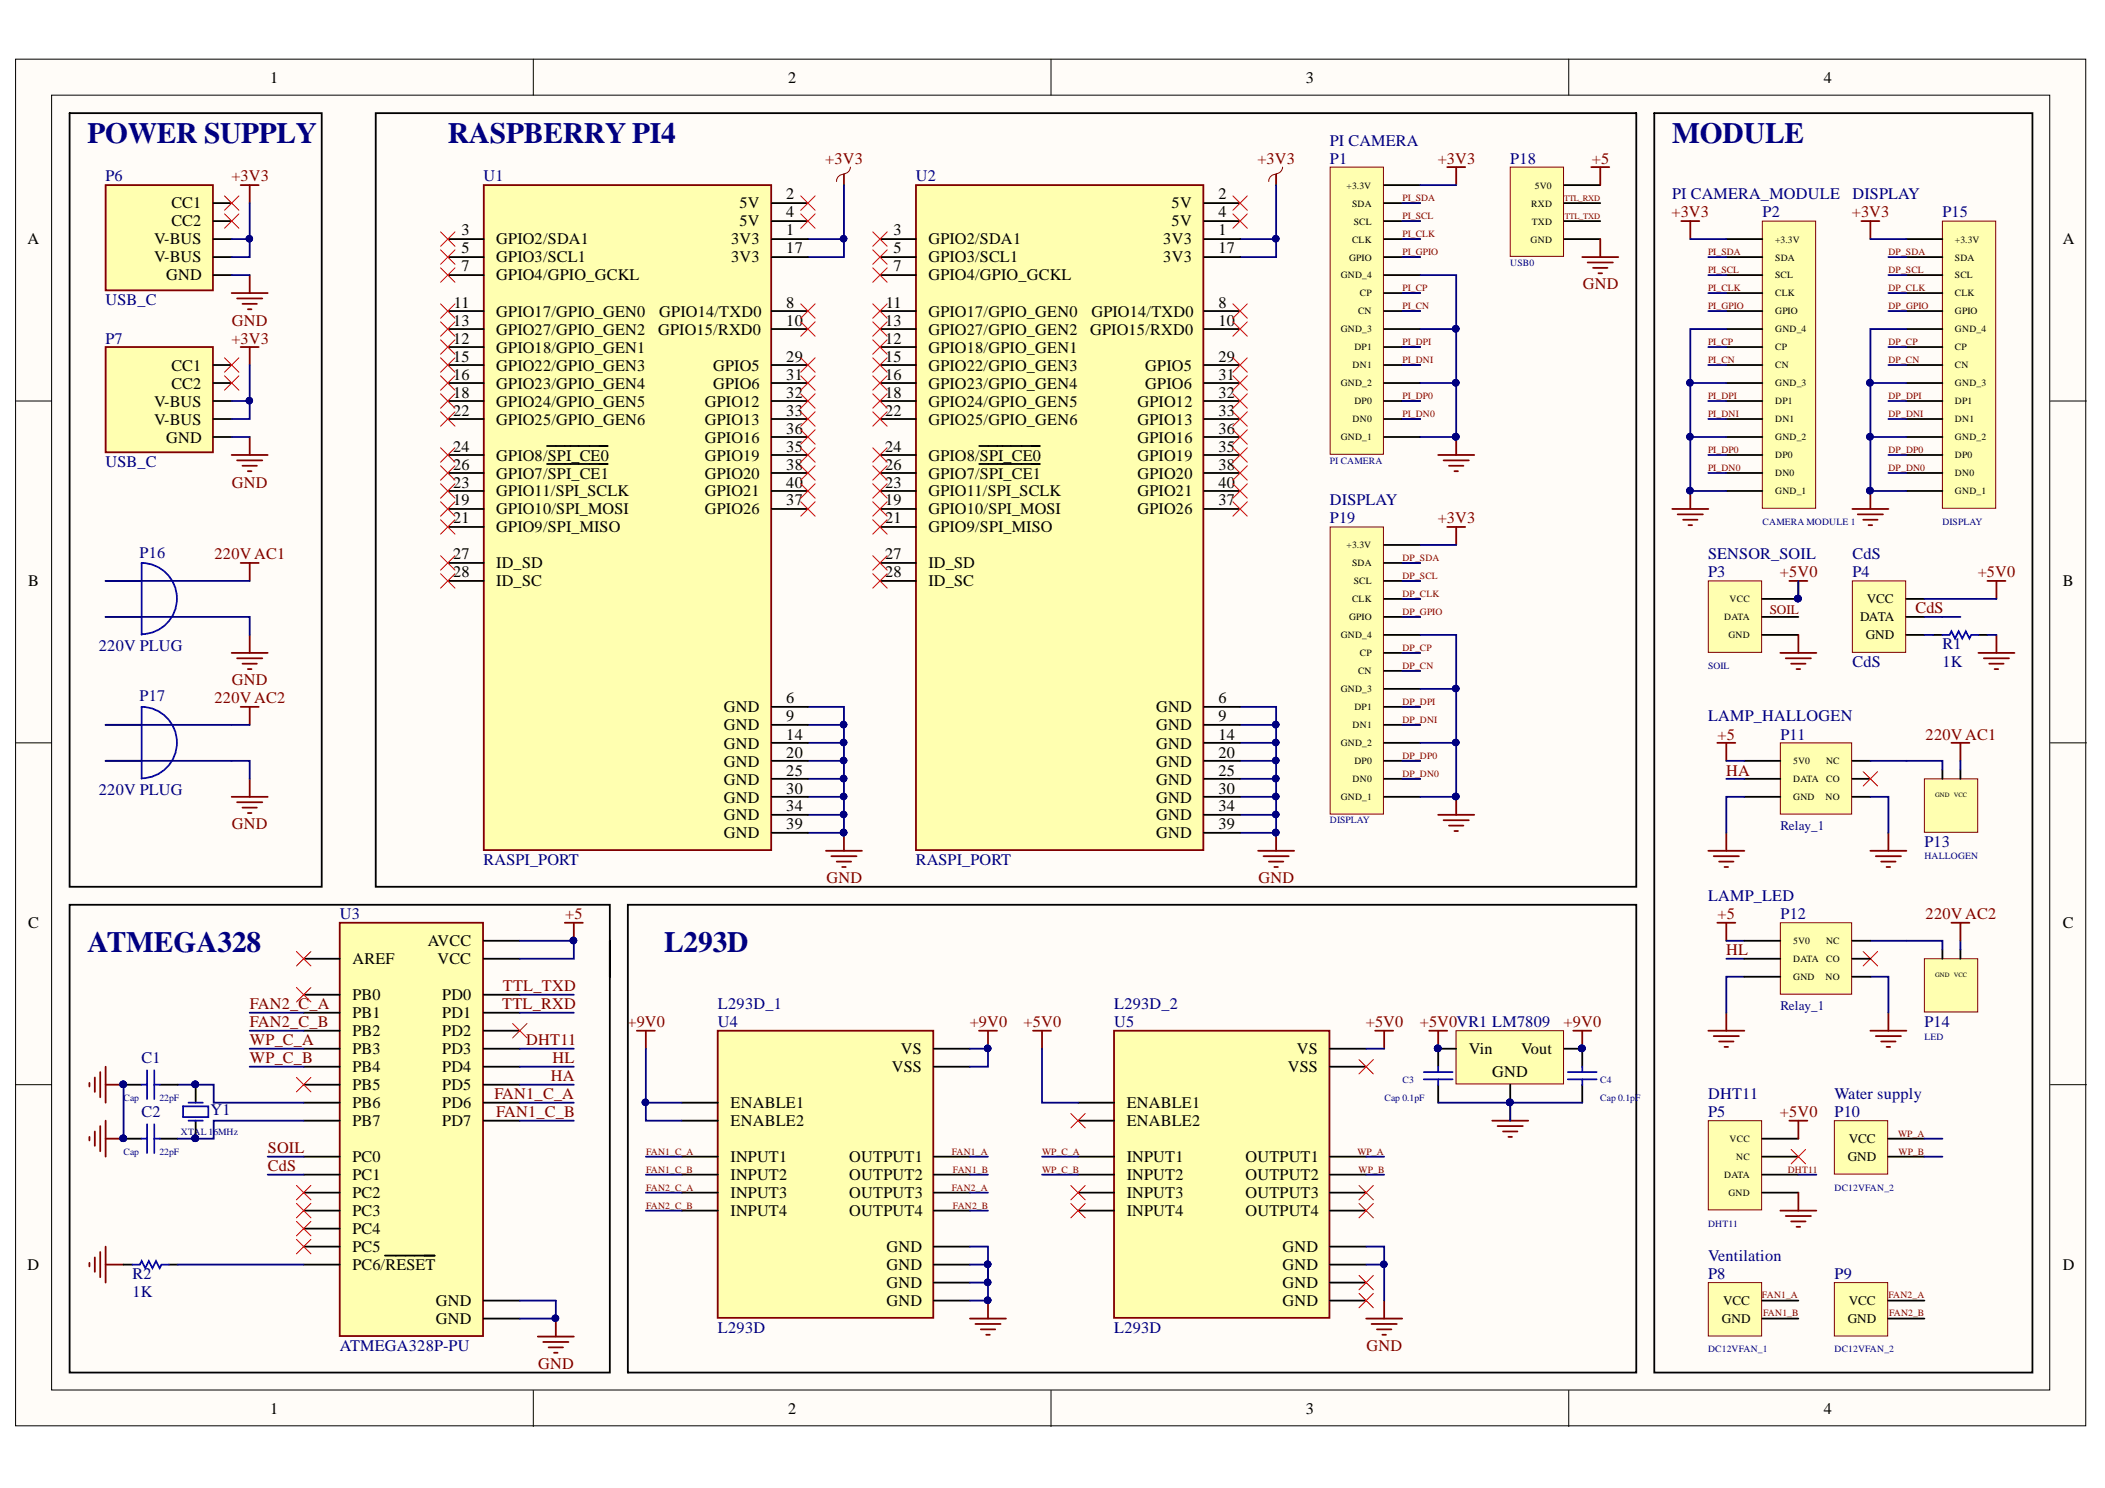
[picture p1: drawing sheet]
<svg xmlns="http://www.w3.org/2000/svg" width="297mm" height="210mm" viewBox="0 0 297 210" stroke-linecap="round" stroke-linejoin="round" font-family="sans-serif">
<defs><g id="words">
<g font-size="4.1" fill="#000080">
<text x="12.3" y="20.1">POWER SUPPLY</text>
<text x="63.2" y="20.1">RASPBERRY PI4</text>
<text x="236" y="20.1">MODULE</text>
<text x="12.3" y="134.3">ATMEGA328</text>
<text x="93.7" y="134.3">L293D</text>
</g>
<g font-size="2.3">
<text x="38.1" y="11.7">1</text>
<text x="111.2" y="11.7">2</text>
<text x="184.3" y="11.7">3</text>
<text x="257.3" y="11.7">4</text>
<text x="24.2" y="29.4">CC1</text>
<text x="104.4" y="29.4">5V</text>
<text x="111" y="28.1">2</text>
<text x="165.3" y="29.4">5V</text>
<text x="171.9" y="28.1">2</text>
<text x="3.9" y="34.5">A</text>
<text x="21.7" y="34.5">V-BUS</text>
<text x="24.2" y="31.9">CC2</text>
<text x="65.1" y="33.2">3</text>
<text x="65.1" y="35.7">5</text>
<text x="70" y="34.5">GPIO2/SDA1</text>
<text x="103.2" y="34.5">3V3</text>
<text x="104.4" y="31.9">5V</text>
<text x="111" y="30.7">4</text>
<text x="111" y="33.2">1</text>
<text x="111" y="35.7">17</text>
<text x="126.1" y="33.2">3</text>
<text x="126.1" y="35.7">5</text>
<text x="131" y="34.5">GPIO2/SDA1</text>
<text x="164.2" y="34.5">3V3</text>
<text x="165.3" y="31.9">5V</text>
<text x="171.9" y="30.7">4</text>
<text x="171.9" y="33.2">1</text>
<text x="171.9" y="35.7">17</text>
<text x="291.1" y="34.5">A</text>
<text x="21.7" y="37">V-BUS</text>
<text x="23.4" y="39.5">GND</text>
<text x="65.1" y="38.3">7</text>
<text x="70" y="37">GPIO3/SCL1</text>
<text x="70" y="39.5">GPIO4/GPIO_GCKL</text>
<text x="103.2" y="37">3V3</text>
<text x="126.1" y="38.3">7</text>
<text x="131" y="37">GPIO3/SCL1</text>
<text x="131" y="39.5">GPIO4/GPIO_GCKL</text>
<text x="164.2" y="37">3V3</text>
<text x="63.9" y="46">13</text>
<text x="64" y="43.4">11</text>
<text x="70" y="44.7">GPIO17/GPIO_GEN0</text>
<text x="70" y="47.2">GPIO27/GPIO_GEN2</text>
<text x="92.9" y="47.2">GPIO15/RXD0</text>
<text x="93" y="44.7">GPIO14/TXD0</text>
<text x="111" y="43.4">8</text>
<text x="111" y="46">10</text>
<text x="124.9" y="46">13</text>
<text x="125" y="43.4">11</text>
<text x="131" y="44.7">GPIO17/GPIO_GEN0</text>
<text x="131" y="47.2">GPIO27/GPIO_GEN2</text>
<text x="153.8" y="47.2">GPIO15/RXD0</text>
<text x="154" y="44.7">GPIO14/TXD0</text>
<text x="171.9" y="43.4">8</text>
<text x="171.9" y="46">10</text>
<text x="24.2" y="52.3">CC1</text>
<text x="63.9" y="48.5">12</text>
<text x="63.9" y="51">15</text>
<text x="63.9" y="53.6">16</text>
<text x="70" y="49.8">GPIO18/GPIO_GEN1</text>
<text x="70" y="52.3">GPIO22/GPIO_GEN3</text>
<text x="100.6" y="52.3">GPIO5</text>
<text x="111" y="51">29</text>
<text x="111" y="53.6">31</text>
<text x="124.9" y="48.5">12</text>
<text x="124.9" y="51">15</text>
<text x="124.9" y="53.6">16</text>
<text x="131" y="49.8">GPIO18/GPIO_GEN1</text>
<text x="131" y="52.3">GPIO22/GPIO_GEN3</text>
<text x="161.6" y="52.3">GPIO5</text>
<text x="171.9" y="51">29</text>
<text x="171.9" y="53.6">31</text>
<text x="21.7" y="57.4">V-BUS</text>
<text x="21.7" y="59.9">V-BUS</text>
<text x="24.2" y="54.8">CC2</text>
<text x="63.9" y="56.1">18</text>
<text x="63.9" y="58.6">22</text>
<text x="70" y="54.8">GPIO23/GPIO_GEN4</text>
<text x="70" y="57.4">GPIO24/GPIO_GEN5</text>
<text x="70" y="59.9">GPIO25/GPIO_GEN6</text>
<text x="99.5" y="57.4">GPIO12</text>
<text x="99.5" y="59.9">GPIO13</text>
<text x="100.6" y="54.8">GPIO6</text>
<text x="111" y="56.1">32</text>
<text x="111" y="58.6">33</text>
<text x="124.9" y="56.1">18</text>
<text x="124.9" y="58.6">22</text>
<text x="131" y="54.8">GPIO23/GPIO_GEN4</text>
<text x="131" y="57.4">GPIO24/GPIO_GEN5</text>
<text x="131" y="59.9">GPIO25/GPIO_GEN6</text>
<text x="160.5" y="57.4">GPIO12</text>
<text x="160.5" y="59.9">GPIO13</text>
<text x="161.6" y="54.8">GPIO6</text>
<text x="171.9" y="56.1">32</text>
<text x="171.9" y="58.6">33</text>
<text x="23.4" y="62.4">GND</text>
<text x="63.9" y="63.7">24</text>
<text x="70" y="65">GPIO8/SPI_CE0</text>
<text x="99.5" y="62.4">GPIO16</text>
<text x="99.5" y="65">GPIO19</text>
<text x="111" y="61.2">36</text>
<text x="111" y="63.7">35</text>
<text x="124.9" y="63.7">24</text>
<text x="131" y="65">GPIO8/SPI_CE0</text>
<text x="160.5" y="62.4">GPIO16</text>
<text x="160.5" y="65">GPIO19</text>
<text x="171.9" y="61.2">36</text>
<text x="171.9" y="63.7">35</text>
<text x="63.9" y="66.2">26</text>
<text x="63.9" y="68.8">23</text>
<text x="63.9" y="71.3">19</text>
<text x="70" y="67.5">GPIO7/SPI_CE1</text>
<text x="70" y="70">GPIO11/SPI_SCLK</text>
<text x="99.5" y="67.5">GPIO20</text>
<text x="99.5" y="70">GPIO21</text>
<text x="111" y="66.2">38</text>
<text x="111" y="68.8">40</text>
<text x="111" y="71.3">37</text>
<text x="124.9" y="66.2">26</text>
<text x="124.9" y="68.8">23</text>
<text x="124.9" y="71.3">19</text>
<text x="131" y="67.5">GPIO7/SPI_CE1</text>
<text x="131" y="70">GPIO11/SPI_SCLK</text>
<text x="160.5" y="67.5">GPIO20</text>
<text x="160.5" y="70">GPIO21</text>
<text x="171.9" y="66.2">38</text>
<text x="171.9" y="68.8">40</text>
<text x="171.9" y="71.3">37</text>
<text x="63.9" y="73.8">21</text>
<text x="70" y="72.6">GPIO10/SPI_MOSI</text>
<text x="70" y="75.1">GPIO9/SPI_MISO</text>
<text x="99.5" y="72.6">GPIO26</text>
<text x="124.9" y="73.8">21</text>
<text x="131" y="72.6">GPIO10/SPI_MOSI</text>
<text x="131" y="75.1">GPIO9/SPI_MISO</text>
<text x="160.5" y="72.6">GPIO26</text>
<text x="4" y="82.7">B</text>
<text x="63.9" y="78.9">27</text>
<text x="63.9" y="81.4">28</text>
<text x="70" y="80.2">ID_SD</text>
<text x="70" y="82.7">ID_SC</text>
<text x="124.9" y="78.9">27</text>
<text x="124.9" y="81.4">28</text>
<text x="131" y="80.2">ID_SD</text>
<text x="131" y="82.7">ID_SC</text>
<text x="291.1" y="82.7">B</text>
<text x="102.2" y="100.4">GND</text>
<text x="111" y="99.2">6</text>
<text x="111" y="101.7">9</text>
<text x="163.1" y="100.4">GND</text>
<text x="171.9" y="99.2">6</text>
<text x="171.9" y="101.7">9</text>
<text x="102.2" y="103">GND</text>
<text x="102.2" y="105.6">GND</text>
<text x="111" y="104.3">14</text>
<text x="111" y="106.9">20</text>
<text x="163.1" y="103">GND</text>
<text x="163.1" y="105.6">GND</text>
<text x="171.9" y="104.3">14</text>
<text x="171.9" y="106.9">20</text>
<text x="102.2" y="108.1">GND</text>
<text x="102.2" y="110.7">GND</text>
<text x="102.2" y="113.2">GND</text>
<text x="111" y="109.4">25</text>
<text x="111" y="111.9">30</text>
<text x="163.1" y="108.1">GND</text>
<text x="163.1" y="110.7">GND</text>
<text x="163.1" y="113.2">GND</text>
<text x="171.9" y="109.4">25</text>
<text x="171.9" y="111.9">30</text>
<text x="102.2" y="115.7">GND</text>
<text x="102.2" y="118.3">GND</text>
<text x="111" y="114.5">34</text>
<text x="111" y="117">39</text>
<text x="163.1" y="115.7">GND</text>
<text x="163.1" y="118.3">GND</text>
<text x="171.9" y="114.5">34</text>
<text x="171.9" y="117">39</text>
<text x="4" y="130.9">C</text>
<text x="291.1" y="130.9">C</text>
<text x="49.7" y="136">AREF</text>
<text x="60.4" y="133.5">AVCC</text>
<text x="61.7" y="136">VCC</text>
<text x="49.7" y="141.1">PB0</text>
<text x="49.7" y="143.6">PB1</text>
<text x="62.4" y="141.1">PD0</text>
<text x="62.4" y="143.6">PD1</text>
<text x="49.7" y="146.2">PB2</text>
<text x="49.7" y="148.7">PB3</text>
<text x="62.4" y="146.2">PD2</text>
<text x="62.4" y="148.7">PD3</text>
<text x="127.1" y="148.7">VS</text>
<text x="183" y="148.7">VS</text>
<text x="207.3" y="148.7">Vin</text>
<text x="214.6" y="148.7">Vout</text>
<text x="49.7" y="151.2">PB4</text>
<text x="49.7" y="153.8">PB5</text>
<text x="62.4" y="151.2">PD4</text>
<text x="62.4" y="153.8">PD5</text>
<text x="125.8" y="151.2">VSS</text>
<text x="181.7" y="151.2">VSS</text>
<text x="210.6" y="152">GND</text>
<text x="49.7" y="156.3">PB6</text>
<text x="49.7" y="158.8">PB7</text>
<text x="62.4" y="156.3">PD6</text>
<text x="62.4" y="158.8">PD7</text>
<text x="103.1" y="156.3">ENABLE1</text>
<text x="103.1" y="158.8">ENABLE2</text>
<text x="159" y="156.3">ENABLE1</text>
<text x="159" y="158.8">ENABLE2</text>
<text x="49.7" y="164">PC0</text>
<text x="49.7" y="166.5">PC1</text>
<text x="103.1" y="164">INPUT1</text>
<text x="103.1" y="166.5">INPUT2</text>
<text x="119.8" y="164">OUTPUT1</text>
<text x="119.8" y="166.5">OUTPUT2</text>
<text x="159" y="164">INPUT1</text>
<text x="159" y="166.5">INPUT2</text>
<text x="175.7" y="164">OUTPUT1</text>
<text x="175.7" y="166.5">OUTPUT2</text>
<text x="49.7" y="169">PC2</text>
<text x="49.7" y="171.6">PC3</text>
<text x="103.1" y="169">INPUT3</text>
<text x="103.1" y="171.6">INPUT4</text>
<text x="119.8" y="169">OUTPUT3</text>
<text x="119.8" y="171.6">OUTPUT4</text>
<text x="159" y="169">INPUT3</text>
<text x="159" y="171.6">INPUT4</text>
<text x="175.7" y="169">OUTPUT3</text>
<text x="175.7" y="171.6">OUTPUT4</text>
<text x="3.9" y="179.2">D</text>
<text x="49.7" y="174.1">PC4</text>
<text x="49.7" y="176.6">PC5</text>
<text x="49.7" y="179.2">PC6/RESET</text>
<text x="125.1" y="176.6">GND</text>
<text x="125.1" y="179.2">GND</text>
<text x="181" y="176.6">GND</text>
<text x="181" y="179.2">GND</text>
<text x="291.1" y="179.2">D</text>
<text x="61.5" y="184.3">GND</text>
<text x="125.1" y="181.7">GND</text>
<text x="125.1" y="184.3">GND</text>
<text x="181" y="181.7">GND</text>
<text x="181" y="184.3">GND</text>
<text x="61.5" y="186.8">GND</text>
<text x="38.1" y="199.5">1</text>
<text x="111.2" y="199.5">2</text>
<text x="184.3" y="199.5">3</text>
<text x="257.3" y="199.5">4</text>
</g>
<g font-size="2.3" fill="#800000">
<text x="116.5" y="23.1">+3V3</text>
<text x="177.4" y="23.1">+3V3</text>
<text x="202.9" y="23.1">+3V3</text>
<text x="224.6" y="23.1">+5</text>
<text x="32.6" y="25.6">+3V3</text>
<text x="235.9" y="30.7">+3V3</text>
<text x="261.3" y="30.7">+3V3</text>
<text x="223.4" y="40.8">GND</text>
<text x="32.7" y="46">GND</text>
<text x="32.6" y="48.5">+3V3</text>
<text x="32.7" y="68.8">GND</text>
<text x="202.9" y="73.8">+3V3</text>
<text x="30.3" y="78.9">220VAC1</text>
<text x="251.2" y="81.4">+5V0</text>
<text x="279.1" y="81.4">+5V0</text>
<text x="270.3" y="86.5">CdS</text>
<text x="30.3" y="99.2">220VAC2</text>
<text x="32.7" y="96.6">GND</text>
<text x="242.4" y="104.3">+5</text>
<text x="271.7" y="104.3">220VAC1</text>
<text x="243.6" y="109.4">HA</text>
<text x="32.7" y="117">GND</text>
<text x="116.6" y="124.6">GND</text>
<text x="177.6" y="124.6">GND</text>
<text x="79.7" y="129.7">+5</text>
<text x="242.4" y="129.7">+5</text>
<text x="271.7" y="129.7">220VAC2</text>
<text x="243.6" y="134.7">HL</text>
<text x="35.3" y="142.4">FAN2_C_A</text>
<text x="70.9" y="142.4">TTL_RXD</text>
<text x="71" y="139.8">TTL_TXD</text>
<text x="35.3" y="144.9">FAN2_C_B</text>
<text x="35.3" y="147.4">WP_C_A</text>
<text x="35.3" y="150">WP_C_B</text>
<text x="74.3" y="147.4">DHT11</text>
<text x="78" y="150">HL</text>
<text x="88.5" y="144.9">+9V0</text>
<text x="136.8" y="144.9">+9V0</text>
<text x="144.4" y="144.9">+5V0</text>
<text x="192.7" y="144.9">+5V0</text>
<text x="200.3" y="144.9">+5V0VR1 LM7809</text>
<text x="220.6" y="144.9">+9V0</text>
<text x="69.8" y="155">FAN1_C_A</text>
<text x="77.7" y="152.5">HA</text>
<text x="70" y="157.6">FAN1_C_B</text>
<text x="251.2" y="157.6">+5V0</text>
<text x="37.8" y="165.2">CdS</text>
<text x="37.8" y="162.6">SOIL</text>
<text x="192.8" y="190.6">GND</text>
<text x="75.9" y="193.1">GND</text>
</g>
<g font-size="2.3" fill="#000080">
<text x="187.7" y="23.1">P1</text>
<text x="187.7" y="20.5">PI CAMERA</text>
<text x="213.1" y="23.1">P18</text>
<text x="14.9" y="25.6">P6</text>
<text x="68.2" y="25.6">U1</text>
<text x="129.2" y="25.6">U2</text>
<text x="236" y="28.1">PI CAMERA_MODULE</text>
<text x="261.4" y="28.1">DISPLAY</text>
<text x="248.7" y="30.7">P2</text>
<text x="274.1" y="30.7">P15</text>
<text x="14.9" y="43.1">USB_C</text>
<text x="14.9" y="48.5">P7</text>
<text x="14.9" y="65.9">USB_C</text>
<text x="187.7" y="71.3">DISPLAY</text>
<text x="187.7" y="73.8">P19</text>
<text x="19.7" y="78.7">P16</text>
<text x="241" y="81.4">P3</text>
<text x="241" y="78.9">SENSOR_SOIL</text>
<text x="261.4" y="78.9">CdS</text>
<text x="261.4" y="81.4">P4</text>
<text x="14" y="91.8">220V PLUG</text>
<text x="261.4" y="94.1">CdS</text>
<text x="274.1" y="94.1">1K</text>
<text x="274.1" y="91.6">R1</text>
<text x="19.7" y="98.9">P17</text>
<text x="241" y="101.7">LAMP_HALLOGEN</text>
<text x="251.3" y="104.3">P11</text>
<text x="14" y="112.2">220V PLUG</text>
<text x="271.6" y="119.5">P13</text>
<text x="68.2" y="122.1">RASPI_PORT</text>
<text x="129.2" y="122.1">RASPI_PORT</text>
<text x="48" y="129.7">U3</text>
<text x="241" y="127.1">LAMP_LED</text>
<text x="251.3" y="129.7">P12</text>
<text x="101.3" y="142.4">L293D_1</text>
<text x="157.2" y="142.4">L293D_2</text>
<text x="20" y="150">C1</text>
<text x="101.3" y="144.9">U4</text>
<text x="157.2" y="144.9">U5</text>
<text x="271.6" y="144.9">P14</text>
<text x="241" y="155">DHT11</text>
<text x="258.9" y="155">Water supply</text>
<text x="20" y="157.6">C2</text>
<text x="29.7" y="157.3">Y1</text>
<text x="241" y="157.6">P5</text>
<text x="258.9" y="157.6">P10</text>
<text x="241" y="177.9">Ventilation</text>
<text x="18.7" y="183">1K</text>
<text x="18.7" y="180.5">R2</text>
<text x="241" y="180.5">P8</text>
<text x="258.9" y="180.5">P9</text>
<text x="48" y="190.6">ATMEGA328P-PU</text>
<text x="101.3" y="188.1">L293D</text>
<text x="157.2" y="188.1">L293D</text>
</g>
<text font-size="1.9" fill="#800000" x="249.7" y="86.6">SOIL</text>
<g font-size="1.9">
<text x="262.5" y="87.6">DATA</text>
<text x="263.4" y="85.1">VCC</text>
<text x="263.3" y="90.1">GND</text>
<text x="260.9" y="161.3">VCC</text>
<text x="260.7" y="163.8">GND</text>
<text x="243.1" y="184.1">VCC</text>
<text x="260.9" y="184.1">VCC</text>
<text x="243" y="186.6">GND</text>
<text x="260.7" y="186.6">GND</text>
</g>
<g font-size="1.9" fill="#000080">
<text x="251.3" y="117.1">Relay_1</text>
<text x="251.3" y="142.4">Relay_1</text>
</g>
<g font-size="1.4">
<text x="190" y="26.6">+3.3V</text>
<text x="190.8" y="29.1">SDA</text>
<text x="216.1" y="29.1">RXD</text>
<text x="216.6" y="26.6">5V0</text>
<text x="190.8" y="34.2">CLK</text>
<text x="191" y="31.7">SCL</text>
<text x="216" y="34.2">GND</text>
<text x="216.2" y="31.7">TXD</text>
<text x="250.5" y="34.2">+3.3V</text>
<text x="275.9" y="34.2">+3.3V</text>
<text x="189.2" y="39.3">GND_4</text>
<text x="190.4" y="36.8">GPIO</text>
<text x="191.9" y="41.8">CP</text>
<text x="250.5" y="36.8">SDA</text>
<text x="250.5" y="39.3">SCL</text>
<text x="250.5" y="41.8">CLK</text>
<text x="275.9" y="36.8">SDA</text>
<text x="275.9" y="39.3">SCL</text>
<text x="275.9" y="41.8">CLK</text>
<text x="189.2" y="46.9">GND_3</text>
<text x="191.6" y="44.4">CN</text>
<text x="250.5" y="44.4">GPIO</text>
<text x="250.5" y="46.9">GND_4</text>
<text x="275.9" y="44.4">GPIO</text>
<text x="275.9" y="46.9">GND_4</text>
<text x="190.9" y="52">DN1</text>
<text x="191.1" y="49.4">DP1</text>
<text x="250.5" y="49.4">CP</text>
<text x="250.5" y="52">CN</text>
<text x="275.9" y="49.4">CP</text>
<text x="275.9" y="52">CN</text>
<text x="189.2" y="54.5">GND_2</text>
<text x="190.9" y="59.6">DN0</text>
<text x="191.1" y="57">DP0</text>
<text x="250.5" y="54.5">GND_3</text>
<text x="250.5" y="57">DP1</text>
<text x="250.5" y="59.6">DN1</text>
<text x="275.9" y="54.5">GND_3</text>
<text x="275.9" y="57">DP1</text>
<text x="275.9" y="59.6">DN1</text>
<text x="189.2" y="62.1">GND_1</text>
<text x="250.5" y="62.1">GND_2</text>
<text x="250.5" y="64.6">DP0</text>
<text x="275.9" y="62.1">GND_2</text>
<text x="275.9" y="64.6">DP0</text>
<text x="250.5" y="67.2">DN0</text>
<text x="250.5" y="69.7">GND_1</text>
<text x="275.9" y="67.2">DN0</text>
<text x="275.9" y="69.7">GND_1</text>
<text x="190" y="77.3">+3.3V</text>
<text x="190.8" y="79.8">SDA</text>
<text x="191" y="82.4">SCL</text>
<text x="190.4" y="87.5">GPIO</text>
<text x="190.8" y="85">CLK</text>
<text x="243.3" y="87.5">DATA</text>
<text x="244.1" y="85">VCC</text>
<text x="189.2" y="90.1">GND_4</text>
<text x="191.6" y="95.1">CN</text>
<text x="191.9" y="92.6">CP</text>
<text x="243.9" y="90.1">GND</text>
<text x="189.2" y="97.7">GND_3</text>
<text x="191.1" y="100.2">DP1</text>
<text x="189.2" y="105.3">GND_2</text>
<text x="190.9" y="102.7">DN1</text>
<text x="191.1" y="107.8">DP0</text>
<text x="253" y="107.8">5V0</text>
<text x="257.7" y="107.8">NC</text>
<text x="189.2" y="112.9">GND_1</text>
<text x="190.9" y="110.3">DN0</text>
<text x="253" y="110.3">DATA</text>
<text x="253" y="112.9">GND</text>
<text x="257.6" y="112.9">NO</text>
<text x="257.7" y="110.3">CO</text>
<text x="253" y="133.1">5V0</text>
<text x="253" y="135.7">DATA</text>
<text x="257.7" y="133.1">NC</text>
<text x="257.7" y="135.7">CO</text>
<text x="253" y="138.2">GND</text>
<text x="257.6" y="138.2">NO</text>
<text x="244.1" y="161.1">VCC</text>
<text x="243.3" y="166.2">DATA</text>
<text x="245" y="163.6">NC</text>
<text x="243.9" y="168.7">GND</text>
</g>
<g font-size="1.4" fill="#800000">
<text x="197.9" y="28.4">PI_SDA</text>
<text x="197.9" y="30.9">PI_SCL</text>
<text x="197.9" y="33.5">PI_CLK</text>
<text x="197.9" y="36">PI_GPIO</text>
<text x="241" y="36">PI_SDA</text>
<text x="266.5" y="36">DP_SDA</text>
<text x="197.9" y="41.1">PI_CP</text>
<text x="241" y="38.5">PI_SCL</text>
<text x="241" y="41.1">PI_CLK</text>
<text x="266.5" y="38.5">DP_SCL</text>
<text x="266.5" y="41.1">DP_CLK</text>
<text x="197.9" y="43.6">PI_CN</text>
<text x="241" y="43.6">PI_GPIO</text>
<text x="266.5" y="43.6">DP_GPIO</text>
<text x="197.9" y="48.7">PI_DPI</text>
<text x="197.9" y="51.2">PI_DNI</text>
<text x="241" y="48.7">PI_CP</text>
<text x="241" y="51.2">PI_CN</text>
<text x="266.5" y="48.7">DP_CP</text>
<text x="266.5" y="51.2">DP_CN</text>
<text x="197.9" y="56.3">PI_DP0</text>
<text x="197.9" y="58.8">PI_DN0</text>
<text x="241" y="56.3">PI_DPI</text>
<text x="241" y="58.8">PI_DNI</text>
<text x="266.5" y="56.3">DP_DPI</text>
<text x="266.5" y="58.8">DP_DNI</text>
<text x="241" y="63.9">PI_DP0</text>
<text x="266.5" y="63.9">DP_DP0</text>
<text x="241" y="66.4">PI_DN0</text>
<text x="266.5" y="66.4">DP_DN0</text>
<text x="197.9" y="79.1">DP_SDA</text>
<text x="197.9" y="81.6">DP_SCL</text>
<text x="197.9" y="84.2">DP_CLK</text>
<text x="197.9" y="86.8">DP_GPIO</text>
<text x="197.9" y="91.8">DP_CP</text>
<text x="197.9" y="94.4">DP_CN</text>
<text x="197.9" y="99.4">DP_DPI</text>
<text x="197.9" y="102">DP_DNI</text>
<text x="197.9" y="107">DP_DP0</text>
<text x="197.9" y="109.6">DP_DN0</text>
<text x="267.8" y="160.3">WP_A</text>
<text x="91.2" y="162.9">FAN1_C_A</text>
<text x="91.2" y="165.4">FAN1_C_B</text>
<text x="91.2" y="167.9">FAN2_C_A</text>
<text x="134.3" y="162.9">FAN1_A</text>
<text x="134.3" y="167.9">FAN2_A</text>
<text x="134.5" y="165.4">FAN1_B</text>
<text x="147.1" y="162.9">WP_C_A</text>
<text x="147.1" y="165.4">WP_C_B</text>
<text x="191.6" y="162.9">WP_A</text>
<text x="191.7" y="165.4">WP_B</text>
<text x="252.3" y="165.4">DHT11</text>
<text x="267.9" y="162.9">WP_B</text>
<text x="91.2" y="170.5">FAN2_C_B</text>
<text x="134.5" y="170.5">FAN2_B</text>
<text x="248.6" y="183.2">FAN1_A</text>
<text x="248.8" y="185.7">FAN1_B</text>
<text x="266.5" y="183.2">FAN2_A</text>
<text x="266.6" y="185.7">FAN2_B</text>
</g>
<g font-size="1.4" fill="#000080">
<text x="213.1" y="37.5">USB0</text>
<text x="187.7" y="65.4">PI CAMERA</text>
<text x="248.7" y="74">CAMERA MODULE 1</text>
<text x="274.1" y="74">DISPLAY</text>
<text x="241" y="94.4">SOIL</text>
<text x="187.7" y="116.2">DISPLAY</text>
<text x="271.6" y="121.2">HALLOGEN</text>
<text x="271.6" y="146.7">LED</text>
<text x="17.4" y="155.3">Cap</text>
<text x="22.5" y="155.3">22pF</text>
<text x="195.4" y="155.3">Cap 0.1pF</text>
<text x="197.9" y="152.7">C3</text>
<text x="225.8" y="152.7">C4</text>
<text x="225.8" y="155.3">Cap 0.1pF</text>
<text x="25.5" y="160.1">XTAL 16MHz</text>
<text x="17.4" y="162.9">Cap</text>
<text x="22.5" y="162.9">22pF</text>
<text x="258.9" y="167.9">DC12VFAN_2</text>
<text x="241" y="173">DHT11</text>
<text x="241" y="190.8">DC12VFAN_1</text>
<text x="258.9" y="190.8">DC12VFAN_2</text>
</g>
<g font-size="1.2" fill="#800000">
<text x="220.7" y="28.4">TTL_RXD</text>
<text x="220.8" y="30.9">TTL_TXD</text>
</g>
<g font-size=".9">
<text x="273.1" y="112.4">GND VCC</text>
<text x="273.1" y="137.9">GND VCC</text>
</g>
</g></defs>
<g fill="#fffcf8" stroke="#000" stroke-width=".14">
<path d="M2.2 8.3h292.1v192.8h-292.1z"/>
<path d="M7.3 13.4h281.9v182.7h-281.9z"/>
</g>
<path d="M75.3 8.3v5.1M148.3 8.3v5.1M221.4 8.3v5.1M2.2 56.6h5.1M289.3 56.6h5.1M2.2 104.8h5.1M289.3 104.8h5.1M2.2 153h5.1M289.3 153h5.1M75.3 196.2v5M148.3 196.2v5M221.4 196.2v5" fill="none" stroke="#000" stroke-width=".14"/>
<path d="M47.9 130.2h20.3v58.3h-20.3z" fill="#ffffb0" stroke="#800000" stroke-width=".25"/>
<g fill="none" stroke="#000" stroke-width=".25">
<path d="M42.9 135.2h5M68.3 135.2h5M68.3 132.7h5M17.4 153h2.6M22.5 153h2.6M27.6 153v2.5M27.6 158.1v2.5M42.9 140.3h5M42.9 142.9h5M42.9 145.4h5M42.9 147.9h5M42.9 150.5h5"/>
<path d="M42.9 153h5M42.9 155.5h5M42.9 158.1h5M68.3 140.3h5M68.3 142.9h5M68.3 145.4h5M68.3 147.9h5M68.3 150.5h5M68.3 153h5M68.3 155.5h5M68.3 158.1h5M17.4 160.6h2.6"/>
<path d="M22.5 160.6h2.6M42.9 163.2h5M42.9 165.7h5M42.9 168.2h5M42.9 170.8h5M42.9 173.3h5M42.9 175.9h5M42.9 178.4h5M54.3 177.1h7M68.3 183.5h5M68.3 186h5"/>
</g>
<g fill="#000080" stroke="#000080" stroke-width=".14">
<circle cx="27.6" cy="160.6" r=".46"/>
<circle cx="27.6" cy="153" r=".46"/>
<circle cx="17.4" cy="153" r=".46"/>
<circle cx="17.4" cy="160.6" r=".46"/>
</g>
<path d="M20 153h.7M20.7 151v4M20.7 158.6v4.1M21.8 151v4M21.8 158.6v4.1M21.8 153h.7M25.8 156.1h3.6v1.5h-3.6zM26.6 155.5h2M26.6 158.1h2M20 160.6h.7M21.8 160.6h.7" fill="none" stroke="#00f" stroke-width=".25"/>
<path d="M17.4 153v7.6M25.1 153h5.1v2.5h12.7M25.1 160.6h2.5" fill="none" stroke="#000080" stroke-width=".25"/>
<path d="M12.6 152.8v.5M13.4 152v2M13.4 159.6v2M14.1 151.2v3.6M14.1 158.8v3.6M14.9 150.5v5M14.9 158.1v5.1M14.9 153h2.5M12.6 160.4v.5M14.9 160.6h2.5" fill="none" stroke="#800000" stroke-width=".25"/>
<path d="M241.1 81.9h7.5v10.1h-7.5z" fill="#ffffb0" stroke="#800000" stroke-width=".14"/>
<path d="M248.7 84.5h5.1M248.7 87h5.1M248.7 89.6h5.1" fill="none" stroke="#000" stroke-width=".25"/>
<circle cx="253.7" cy="84.4" r=".46" fill="#000080" stroke="#000080" stroke-width=".14"/>
<path d="M251.2 92.1h5.1M252 92.9h3.5M252.5 81.9h2.5M252.8 93.6h2M253.5 94.4h.5M253.8 81.9v2.6M253.8 89.6v2.5M280.4 81.9h2.6M281.7 81.9v2.6" fill="none" stroke="#800000" stroke-width=".25"/>
<path d="M253.8 81.9v2.6M37.8 165.7h5.1M37.8 163.2h5.1" fill="none" stroke="#000080" stroke-width=".25"/>
<path d="M241.1 158.1h7.5v12.6h-7.5z" fill="#ffffb0" stroke="#800000" stroke-width=".14"/>
<path d="M248.7 160.6h5.1M248.7 163.2h5.1M248.7 165.7h5.1M248.7 168.2h5.1" fill="none" stroke="#000" stroke-width=".25"/>
<path d="M252.8 162.1l2 2.1M254.8 162.1l-2 2.1" fill="none" stroke="#f00" stroke-width=".14"/>
<path d="M252.5 158.1h2.5M253.8 158.1v2.5M251.2 170.8h5.1M252 171.5h3.5M252.8 172.3h2M253.5 173.1h.5M253.8 168.2v2.6" fill="none" stroke="#800000" stroke-width=".25"/>
<path d="M73.3 150.5h7.7M253.8 165.7h2.5" fill="none" stroke="#000080" stroke-width=".25"/>
<path d="M241.1 180.9h7.5v7.6h-7.5z" fill="#ffffb0" stroke="#800000" stroke-width=".14"/>
<path d="M248.7 183.5h5.1M248.7 186h5.1" fill="none" stroke="#000" stroke-width=".25"/>
<path d="M258.8 180.9h7.6v7.6h-7.6z" fill="#ffffb0" stroke="#800000" stroke-width=".14"/>
<path d="M266.5 183.5h5.1M266.5 186h5.1" fill="none" stroke="#000" stroke-width=".25"/>
<path d="M258.8 158.1h7.6v7.5h-7.6z" fill="#ffffb0" stroke="#800000" stroke-width=".14"/>
<path d="M266.5 160.6h5.1M266.5 163.2h5.1" fill="none" stroke="#000" stroke-width=".25"/>
<path d="M271.6 160.6h2.5M271.6 163.2h2.5" fill="none" stroke="#000080" stroke-width=".25"/>
<path d="M251.2 104.8h10.1v10h-10.1z" fill="#ffffb0" stroke="#800000" stroke-width=".14"/>
<path d="M246.1 107.3h5.1M246.1 109.9h5.1M246.1 112.4h5.1M261.4 107.3h2.5M261.4 109.9h2.5M261.4 112.4h2.5" fill="none" stroke="#000" stroke-width=".25"/>
<path d="M242.3 104.8h2.6M243.6 104.8v2.5M243.6 117.5v2.5M241.1 120h5M241.8 120.8h3.6M242.6 121.5h2M243.3 122.3h.6" fill="none" stroke="#800000" stroke-width=".25"/>
<path d="M243.6 109.9h2.5M243.6 107.3h2.5" fill="none" stroke="#000080" stroke-width=".25"/>
<path d="M262.9 108.9l2 2M264.9 108.9l-2 2" fill="none" stroke="#f00" stroke-width=".14"/>
<path d="M271.6 109.9h7.5v7.5h-7.5z" fill="#ffffb0" stroke="#800000" stroke-width=".14"/>
<path d="M274.1 108.6v1.3M276.6 108.6v1.3" fill="none" stroke="#000" stroke-width=".25"/>
<path d="M42.9 158.1h-12.7v2.5h-2.6" fill="none" stroke="#000080" stroke-width=".25"/>
<circle cx="27.6" cy="160.6" r=".46" fill="#000080" stroke="#000080" stroke-width=".14"/>
<path d="M248.7 31.2h7.5v40.5h-7.5z" fill="#ffffb0" stroke="#800000" stroke-width=".14"/>
<g fill="none" stroke="#000" stroke-width=".25">
<path d="M243.6 33.7h5.1M243.6 36.3h5.1M243.6 38.8h5.1M243.6 41.3h5.1M243.6 43.9h5.1M243.6 46.4h5.1M243.6 49h5.1M243.6 51.5h5.1M243.6 54h5.1M243.6 56.6h5.1M243.6 59.1h5.1M243.6 61.6h5.1"/>
<path d="M243.6 64.2h5.1M243.6 66.7h5.1M243.6 69.3h5.1"/>
</g>
<path d="M237.2 31.2h2.6M238.5 31.2v2.5M236 71.8h5.1M236.7 72.6h3.6M237.5 73.3h2M238.3 74.1h.5M238.5 69.3v2.5" fill="none" stroke="#800000" stroke-width=".25"/>
<g fill="none" stroke="#000080" stroke-width=".25">
<path d="M238.5 33.7h5.1M241.1 36.3h2.5M241.1 38.8h2.5M238.5 54h5.1M241.1 41.3h2.5M241.1 43.9h2.5M241.1 49h2.5M241.1 51.5h2.5M241.1 56.6h2.5M241.1 59.1h2.5M243.6 46.4h-5.1v22.9h5.1M238.5 61.6h5.1"/>
<path d="M241.1 64.2h2.5M241.1 66.7h2.5"/>
</g>
<g fill="#000080" stroke="#000080" stroke-width=".14">
<circle cx="238.5" cy="69.2" r=".46"/>
<circle cx="238.5" cy="54" r=".46"/>
<circle cx="238.5" cy="61.6" r=".46"/>
</g>
<path d="M187.7 23.6h7.5v40.5h-7.5z" fill="#ffffb0" stroke="#800000" stroke-width=".14"/>
<g fill="none" stroke="#000" stroke-width=".25">
<path d="M195.3 26.1h5.1M195.3 28.7h5.1M195.3 31.2h5.1M195.3 33.7h5.1M195.3 36.3h5.1M195.3 38.8h5.1M195.3 41.3h5.1M195.3 43.9h5.1M195.3 46.4h5.1M195.3 49h5.1M195.3 51.5h5.1M195.3 54h5.1"/>
<path d="M195.3 56.6h5.1M195.3 59.1h5.1M195.3 61.6h5.1"/>
</g>
<g fill="none" stroke="#000080" stroke-width=".25">
<path d="M197.9 28.7h2.5M197.9 31.2h2.5M197.9 33.7h2.5M197.9 36.3h2.5M200.4 38.8h5.1v22.8h-5.1M200.4 26.1h5.1M197.9 41.3h2.5M197.9 43.9h2.5M197.9 49h2.5M197.9 51.5h2.5M197.9 56.6h2.5M197.9 59.1h2.5"/>
<path d="M200.4 46.4h5.1M200.4 54h5.1M246.1 112.4h-2.5v5.1M263.9 112.4h2.6v5.1M263.9 107.3h10.2v1.3M276.6 107.3v1.3M243.6 135.2h2.5M243.6 132.7h2.5"/>
</g>
<g fill="none" stroke="#800000" stroke-width=".25">
<path d="M204.2 23.6h2.6M205.5 23.6v2.5M202.9 64.2h5.1M203.7 64.9h3.6M204.5 65.7h2M205.2 66.5h.5M205.5 61.6v2.6M266.5 117.5v2.5M275.4 104.8h2.5M276.6 104.8v2.5M242.3 130.2h2.6M243.6 130.2v2.5"/>
<path d="M263.9 120h5.1M264.7 120.8h3.6M265.5 121.5h2M266.2 122.3h.5M241.1 145.4h5M241.8 146.2h3.6M242.6 146.9h2M243.3 147.7h.6M243.6 142.9v2.5"/>
</g>
<g fill="#000080" stroke="#000080" stroke-width=".14">
<circle cx="205.4" cy="61.6" r=".47"/>
<circle cx="205.4" cy="46.4" r=".47"/>
<circle cx="205.4" cy="54" r=".47"/>
</g>
<path d="M262.9 134.2l2 2.1M264.9 134.2l-2 2.1" fill="none" stroke="#f00" stroke-width=".14"/>
<path d="M271.6 135.2h7.5v7.6h-7.5z" fill="#ffffb0" stroke="#800000" stroke-width=".14"/>
<path d="M274.1 134v1.2M276.6 134v1.2" fill="none" stroke="#000" stroke-width=".25"/>
<g fill="none" stroke="#800000" stroke-width=".25">
<path d="M119.1 24.6v1.5M180.1 24.6v1.5M119.1 117.5v2.5M180.1 117.5v2.5M116.5 120h5.1M117.3 120.8h3.6M118.1 121.5h2M118.8 122.3h.5M177.5 120h5.1M178.3 120.8h3.6M179.1 121.5h2M179.8 122.3h.5"/>
<path d="M263.9 145.4h5.1M264.7 146.2h3.6M265.5 146.9h2M266.2 147.7h.5M266.5 142.9v2.5"/>
</g>
<g fill="none" stroke="#000080" stroke-width=".25">
<path d="M114 33.7h5.1M119.1 26.1v10.2h-5.1M175 33.7h5.1M180.1 26.1v10.2h-5.1M114 99.7h5.1v17.8h-5.1M175 99.7h5.1v17.8h-5.1M114 102.3h5.1M114 104.8h5.1M114 107.3h5.1M114 109.9h5.1M114 112.4h5.1M114 114.9h5.1"/>
<path d="M175 102.3h5.1M175 104.8h5.1M175 107.3h5.1M175 109.9h5.1M175 112.4h5.1M175 114.9h5.1M246.1 137.8h-2.5v5.1M263.9 137.8h2.6v5.1M263.9 132.7h10.2v1.3M276.6 132.7v1.3"/>
</g>
<path d="M119.1 24.6a.97 .97 0 0 0-1.1 1M120 23.6a.98 .98 0 0 1-.9 .9M180.1 24.6a.97 .97 0 0 0-1.1 1M181 23.6a.98 .98 0 0 1-.9 .9" fill="none" stroke="#800000" stroke-width=".14"/>
<g fill="#000080" stroke="#000080" stroke-width=".14">
<circle cx="119" cy="33.7" r=".46"/>
<circle cx="119" cy="117.4" r=".46"/>
<circle cx="119" cy="102.2" r=".46"/>
<circle cx="119" cy="104.7" r=".46"/>
<circle cx="119" cy="107.3" r=".46"/>
<circle cx="119" cy="109.8" r=".46"/>
<circle cx="119" cy="112.4" r=".46"/>
<circle cx="119" cy="114.9" r=".46"/>
<circle cx="180" cy="33.7" r=".46"/>
<circle cx="180" cy="117.4" r=".46"/>
<circle cx="180" cy="102.2" r=".46"/>
<circle cx="180" cy="104.7" r=".46"/>
<circle cx="180" cy="107.3" r=".46"/>
<circle cx="180" cy="109.8" r=".46"/>
<circle cx="180" cy="112.4" r=".46"/>
<circle cx="180" cy="114.9" r=".46"/>
</g>
<path d="M213.1 23.6h7.5v12.6h-7.5z" fill="#ffffb0" stroke="#800000" stroke-width=".14"/>
<path d="M9.8 16h35.6v109.1h-35.6zM53 16h177.9v109.1h-177.9zM233.4 16h53.4v177.6h-53.4zM220.7 26.1h5.1M220.7 28.7h5.1M220.7 31.2h5.1M220.7 33.7h5.1M86.1 132.7v60.9h-76.3v-66h76.3v10.2M88.6 127.6h142.3v66h-142.3z" fill="none" stroke="#000" stroke-width=".25"/>
<path d="M35.2 142.9h7.7M35.2 145.4h7.7M73.3 140.3h7.7M73.3 142.9h7.7M73.3 155.5h7.7M73.3 158.1h7.7M73.3 153h7.7M73.3 147.9h7.7M73.3 183.5h5.1v2.5h-5.1" fill="none" stroke="#000080" stroke-width=".25"/>
<circle cx="78.4" cy="186" r=".46" fill="#000080" stroke="#000080" stroke-width=".14"/>
<g fill="none" stroke="#f00" stroke-width=".14">
<path d="M41.8 134.2l2.1 2.1M41.8 139.3l2.1 2M43.9 134.2l-2.1 2.1M43.9 139.3l-2.1 2M41.8 152l2.1 2M43.9 152l-2.1 2M72.3 144.4l2.1 2M74.4 144.4l-2.1 2M41.8 167.2l2.1 2.1M41.8 169.8l2.1 2M41.8 172.3l2.1 2M41.8 174.8l2.1 2.1"/>
<path d="M43.9 167.2l-2.1 2.1M43.9 169.8l-2.1 2M43.9 172.3l-2.1 2M43.9 174.8l-2.1 2.1"/>
</g>
<path d="M187.7 74.3h7.5v40.5h-7.5z" fill="#ffffb0" stroke="#800000" stroke-width=".14"/>
<g fill="none" stroke="#000" stroke-width=".25">
<path d="M195.3 76.9h5.1M195.3 79.4h5.1M195.3 81.9h5.1M195.3 84.5h5.1M195.3 87h5.1M195.3 89.6h5.1M195.3 92.1h5.1M195.3 94.6h5.1M195.3 97.2h5.1M195.3 99.7h5.1M195.3 102.3h5.1M195.3 104.8h5.1"/>
<path d="M195.3 107.3h5.1M195.3 109.9h5.1M195.3 112.4h5.1"/>
</g>
<g fill="none" stroke="#000080" stroke-width=".25">
<path d="M197.9 79.4h2.5M200.4 76.9h5.1M197.9 81.9h2.5M197.9 84.5h2.5M197.9 87h2.5M197.9 92.1h2.5M197.9 94.6h2.5M197.9 99.7h2.5M200.4 89.6h5.1v22.8h-5.1M200.4 97.2h5.1M197.9 102.3h2.5M197.9 107.3h2.5"/>
<path d="M197.9 109.9h2.5M200.4 104.8h5.1"/>
</g>
<path d="M204.2 74.3h2.6M205.5 74.3v2.6M202.9 114.9h5.1M203.7 115.7h3.6M204.5 116.5h2M205.2 117.2h.5M205.5 112.4v2.5" fill="none" stroke="#800000" stroke-width=".25"/>
<g fill="#000080" stroke="#000080" stroke-width=".14">
<circle cx="205.4" cy="112.4" r=".46"/>
<circle cx="205.4" cy="97.1" r=".46"/>
<circle cx="205.4" cy="104.7" r=".46"/>
</g>
<path d="M157.2 145.4h30.4v40.5h-30.4z" fill="#ffffb0" stroke="#800000" stroke-width=".25"/>
<g fill="none" stroke="#000" stroke-width=".25">
<path d="M152.1 155.5h5.1M152.1 158.1h5.1M187.7 147.9h5.1M187.7 150.5h5.1M152.1 163.2h5.1M152.1 165.7h5.1M152.1 168.2h5.1M152.1 170.8h5.1M187.7 163.2h5.1M187.7 165.7h5.1M187.7 168.2h5.1M187.7 170.8h5.1"/>
<path d="M187.7 175.9h5.1M187.7 178.4h5.1M187.7 180.9h5.1M187.7 183.5h5.1"/>
</g>
<path d="M192.8 147.9h2.5M147 163.2h5.1M147 165.7h5.1M192.8 175.9h2.5v7.6M192.8 163.2h2.5M192.8 165.7h2.5M192.8 178.4h2.5" fill="none" stroke="#000080" stroke-width=".25"/>
<path d="M191.8 179.9l2 2M193.8 179.9l-2 2M191.8 182.5l2 2M193.8 182.5l-2 2" fill="none" stroke="#f00" stroke-width=".14"/>
<path d="M145.8 145.4h2.5M147 145.4v2.5M194.1 145.4h2.5M195.3 145.4v2.5M192.8 186h5.1M193.5 186.8h3.6M194.3 187.5h2M195.1 188.3h.5M195.3 183.5v2.5" fill="none" stroke="#800000" stroke-width=".25"/>
<circle cx="195.3" cy="178.3" r=".46" fill="#000080" stroke="#000080" stroke-width=".14"/>
<path d="M101.3 145.4h30.4v40.5h-30.4z" fill="#ffffb0" stroke="#800000" stroke-width=".25"/>
<g fill="none" stroke="#000" stroke-width=".25">
<path d="M96.2 155.5h5.1M96.2 158.1h5.1M131.8 147.9h5.1M131.8 150.5h5.1M202.9 147.9v2.6M202.9 153v2.5M223.3 147.9v2.6M223.3 153v2.5M96.2 163.2h5.1M96.2 165.7h5.1M96.2 168.2h5.1M96.2 170.8h5.1"/>
<path d="M131.8 163.2h5.1M131.8 165.7h5.1M131.8 168.2h5.1M131.8 170.8h5.1M131.8 175.9h5.1M131.8 178.4h5.1M131.8 180.9h5.1M131.8 183.5h5.1"/>
</g>
<g fill="none" stroke="#000080" stroke-width=".25">
<path d="M91.1 147.9v10.2h5.1M91.1 155.5h5.1M136.9 147.9h2.5v2.6h-2.5M147 147.9v7.6h5.1M202.9 155.5h20.4M213.1 155.5v2.6M91.1 163.2h5.1M91.1 165.7h5.1M91.1 168.2h5.1M91.1 170.8h5.1M136.9 175.9h2.5v7.6h-2.5M136.9 178.4h2.5v2.5h-2.5"/>
<path d="M136.9 163.2h2.5M136.9 165.7h2.5M136.9 168.2h2.5M136.9 170.8h2.5"/>
</g>
<g fill="none" stroke="#800000" stroke-width=".25">
<path d="M89.9 145.4h2.5M91.1 145.4v2.5M138.1 145.4h2.6M139.4 145.4v2.5M201.7 145.4h2.5M202.9 145.4v2.5M210.6 158.1h5.1M211.3 158.8h3.6M212.1 159.6h2M213.1 155.5v2.6M222 145.4h2.5M223.3 145.4v2.5"/>
<path d="M212.9 160.4h.5M136.9 186h5.1M137.6 186.8h3.6M138.4 187.5h2M139.2 188.3h.5M139.4 183.5v2.5"/>
</g>
<g fill="#000080" stroke="#000080" stroke-width=".14">
<circle cx="139.4" cy="183.4" r=".46"/>
<circle cx="139.4" cy="178.3" r=".46"/>
<circle cx="139.4" cy="180.9" r=".46"/>
<circle cx="139.4" cy="147.9" r=".46"/>
<circle cx="91.1" cy="155.5" r=".46"/>
<circle cx="202.9" cy="147.9" r=".46"/>
<circle cx="223.2" cy="147.9" r=".46"/>
<circle cx="213.1" cy="155.5" r=".46"/>
</g>
<path d="M151.1 157.1l2 2M153.1 157.1l-2 2M191.8 149.5l2 2M193.8 149.5l-2 2M151.1 167.2l2 2.1M151.1 169.8l2 2M153.1 167.2l-2 2.1M153.1 169.8l-2 2M191.8 167.2l2 2.1M191.8 169.8l2 2M193.8 167.2l-2 2.1M193.8 169.8l-2 2" fill="none" stroke="#f00" stroke-width=".14"/>
<path d="M200.9 151.2h4.1M200.9 152.2h4.1M202.9 150.5v.7M202.9 152.2v.8M221.2 151.2h4.1M221.2 152.2h4.1M223.3 150.5v.7M223.3 152.2v.8" fill="none" stroke="#00f" stroke-width=".25"/>
<path d="M205.5 145.4h15.1v7.5h-15.1z" fill="#ffffb0" stroke="#800000" stroke-width=".14"/>
<path d="M202.9 147.9h2.6M213.1 153v2.5M220.7 147.9h2.6" fill="none" stroke="#000" stroke-width=".25"/>
<g fill="#000080" stroke="#000080" stroke-width=".14">
<circle cx="202.9" cy="147.9" r=".46"/>
<circle cx="213.1" cy="155.5" r=".46"/>
<circle cx="223.2" cy="147.9" r=".46"/>
</g>
<path d="M274.1 31.2h7.5v40.5h-7.5z" fill="#ffffb0" stroke="#800000" stroke-width=".14"/>
<g fill="none" stroke="#000" stroke-width=".25">
<path d="M269 33.7h5.1M269 36.3h5.1M269 38.8h5.1M269 41.3h5.1M269 43.9h5.1M269 46.4h5.1M269 49h5.1M269 51.5h5.1M269 54h5.1M269 56.6h5.1M269 59.1h5.1M269 61.6h5.1"/>
<path d="M269 64.2h5.1M269 66.7h5.1M269 69.3h5.1"/>
</g>
<path d="M262.7 31.2h2.5M263.9 31.2v2.5M261.4 71.8h5.1M262.2 72.6h3.5M262.9 73.3h2M263.7 74.1h.5M263.9 69.3v2.5" fill="none" stroke="#800000" stroke-width=".25"/>
<g fill="none" stroke="#000080" stroke-width=".25">
<path d="M263.9 33.7h5.1M266.5 36.3h2.5M266.5 38.8h2.5M263.9 54h5.1M266.5 41.3h2.5M266.5 43.9h2.5M266.5 49h2.5M266.5 51.5h2.5M266.5 56.6h2.5M266.5 59.1h2.5M269 46.4h-5.1v22.9h5.1M263.9 61.6h5.1"/>
<path d="M266.5 64.2h2.5M266.5 66.7h2.5"/>
</g>
<g fill="#000080" stroke="#000080" stroke-width=".14">
<circle cx="263.9" cy="69.2" r=".46"/>
<circle cx="263.9" cy="54" r=".47"/>
<circle cx="263.9" cy="61.6" r=".47"/>
</g>
<path d="M261.4 81.9h7.5v10.1h-7.5z" fill="#ffffb0" stroke="#800000" stroke-width=".14"/>
<path d="M269 84.5h2.6M269 87h2.6M269 89.6h2.6M272.8 89.6h1.3M279.2 89.6h1.2M17.4 178.4h1.3M23.8 178.4h1.3" fill="none" stroke="#000" stroke-width=".25"/>
<path d="M279.2 92.1h5.1M279.9 92.9h3.6M280.7 93.6h2M281.5 94.4h.5M281.7 89.6v2.5M12.6 178.1v.5M13.4 177.4v2M14.1 176.6v3.6M14.9 175.9v5M14.9 178.4h2.5" fill="none" stroke="#800000" stroke-width=".25"/>
<path d="M274.1 89.6h1l.3-.5 .5 1 .5-1 .5 1 .5-1 .5 1 .3-.5h1M18.7 178.4h1l.3-.5 .5 1 .5-1 .5 1 .5-1 .5 1 .3-.5h1" fill="none" stroke="#00f" stroke-width=".25"/>
<path d="M271.6 87h5M271.6 89.6h1.2M271.6 84.5h10.1M280.4 89.6h1.3M35.2 147.9h7.7M35.2 150.5h7.7M25.1 178.4h17.8" fill="none" stroke="#000080" stroke-width=".25"/>
<path d="M251.2 130.2h10.1v10h-10.1z" fill="#ffffb0" stroke="#800000" stroke-width=".14"/>
<path d="M246.1 132.7h5.1M246.1 135.2h5.1M246.1 137.8h5.1M261.4 132.7h2.5M261.4 135.2h2.5M261.4 137.8h2.5" fill="none" stroke="#000" stroke-width=".25"/>
<path d="M275.4 130.2h2.5M276.6 130.2v2.5" fill="none" stroke="#800000" stroke-width=".25"/>
<path d="M68.3 26.1h40.5v93.8h-40.5z" fill="#ffffb0" stroke="#800000" stroke-width=".25"/>
<g fill="none" stroke="#000" stroke-width=".25">
<path d="M63.2 33.7h5.1M63.2 36.3h5.1M63.2 38.8h5.1M108.9 33.7h5.1M108.9 36.3h5.1M108.9 28.7h5.1M108.9 31.2h5.1M63.2 43.9h5.1M63.2 46.4h5.1M63.2 49h5.1M63.2 51.5h5.1M63.2 54h5.1"/>
<path d="M63.2 56.6h5.1M63.2 59.1h5.1M108.9 43.9h5.1M108.9 46.4h5.1M108.9 51.5h5.1M108.9 54h5.1M108.9 56.6h5.1M108.9 59.1h5.1M63.2 64.2h5.1M63.2 66.7h5.1M63.2 69.3h5.1M63.2 71.8h5.1"/>
<path d="M63.2 74.3h5.1M63.2 79.4h5.1M77.2 62.9h8.5M77.2 65.5h8.5M108.9 64.2h5.1M108.9 66.7h5.1M108.9 69.3h5.1M108.9 71.8h5.1M108.9 61.6h5.1M63.2 81.9h5.1M108.9 99.7h5.1M108.9 102.3h5.1"/>
<path d="M108.9 104.8h5.1M108.9 107.3h5.1M108.9 109.9h5.1M108.9 112.4h5.1M108.9 114.9h5.1M108.9 117.5h5.1"/>
</g>
<path d="M129.3 26.1h40.5v93.8h-40.5z" fill="#ffffb0" stroke="#800000" stroke-width=".25"/>
<g fill="none" stroke="#000" stroke-width=".25">
<path d="M124.2 33.7h5.1M124.2 36.3h5.1M124.2 38.8h5.1M169.9 33.7h5.1M169.9 36.3h5.1M169.9 28.7h5.1M169.9 31.2h5.1M124.2 43.9h5.1M124.2 46.4h5.1M124.2 49h5.1M124.2 51.5h5.1M124.2 54h5.1"/>
<path d="M124.2 56.6h5.1M124.2 59.1h5.1M169.9 43.9h5.1M169.9 46.4h5.1M169.9 51.5h5.1M169.9 54h5.1M169.9 56.6h5.1M169.9 59.1h5.1M124.2 64.2h5.1M124.2 66.7h5.1M124.2 69.3h5.1M124.2 71.8h5.1"/>
<path d="M124.2 74.3h5.1M124.2 79.4h5.1M138.2 62.9h8.5M138.2 65.5h8.5M169.9 64.2h5.1M169.9 66.7h5.1M169.9 69.3h5.1M169.9 71.8h5.1M169.9 61.6h5.1M124.2 81.9h5.1M169.9 99.7h5.1M169.9 102.3h5.1"/>
<path d="M169.9 104.8h5.1M169.9 107.3h5.1M169.9 109.9h5.1M169.9 112.4h5.1M169.9 114.9h5.1M169.9 117.5h5.1"/>
</g>
<g fill="none" stroke="#f00" stroke-width=".14">
<path d="M62.2 32.7l2 2M62.2 35.2l2 2.1M62.2 37.8l2 2M64.2 32.7l-2 2M64.2 35.2l-2 2.1M64.2 37.8l-2 2M113 27.6l2 2.1M113 30.2l2 2M115 27.6l-2 2.1M115 30.2l-2 2M123.2 37.8l2 2M123.2 32.7l2 2"/>
<path d="M123.2 35.2l2 2.1M125.2 35.2l-2 2.1M125.2 32.7l-2 2M125.2 37.8l-2 2M174 30.2l2 2M174 27.6l2 2.1M176 30.2l-2 2M176 27.6l-2 2.1M62.2 42.9l2 2M62.2 45.4l2 2M62.2 47.9l2 2.1M62.2 50.5l2 2"/>
<path d="M62.2 53l2 2M62.2 55.6l2 2M62.2 58.1l2 2M64.2 42.9l-2 2M64.2 45.4l-2 2M64.2 47.9l-2 2.1M64.2 50.5l-2 2M64.2 53l-2 2M64.2 55.6l-2 2M64.2 58.1l-2 2M113 58.1l2 2M113 55.6l2 2"/>
<path d="M113 53l2 2M113 50.5l2 2M113 45.4l2 2M113 42.9l2 2M115 58.1l-2 2M115 55.6l-2 2M115 53l-2 2M115 50.5l-2 2M115 45.4l-2 2M115 42.9l-2 2M123.2 55.6l2 2M123.2 53l2 2"/>
<path d="M123.2 42.9l2 2M123.2 45.4l2 2M123.2 47.9l2 2.1M123.2 50.5l2 2M123.2 58.1l2 2M125.2 58.1l-2 2M125.2 55.6l-2 2M125.2 53l-2 2M125.2 50.5l-2 2M125.2 47.9l-2 2.1M125.2 42.9l-2 2M125.2 45.4l-2 2"/>
<path d="M174 42.9l2 2M174 45.4l2 2M174 50.5l2 2M174 53l2 2M174 55.6l2 2M174 58.1l2 2M176 42.9l-2 2M176 45.4l-2 2M176 50.5l-2 2M176 53l-2 2M176 55.6l-2 2M176 58.1l-2 2"/>
<path d="M62.2 63.2l2 2M62.2 65.7l2 2M62.2 68.2l2 2.1M62.2 70.8l2 2M62.2 73.3l2 2M62.2 78.4l2 2M64.2 63.2l-2 2M64.2 65.7l-2 2M64.2 68.2l-2 2.1M64.2 70.8l-2 2M64.2 73.3l-2 2M64.2 78.4l-2 2"/>
<path d="M113 70.8l2 2M113 68.2l2 2.1M113 65.7l2 2M113 63.2l2 2M113 60.6l2 2.1M115 70.8l-2 2M115 68.2l-2 2.1M115 65.7l-2 2M115 63.2l-2 2M115 60.6l-2 2.1M123.2 63.2l2 2M123.2 65.7l2 2"/>
<path d="M123.2 68.2l2 2.1M123.2 70.8l2 2M123.2 73.3l2 2M123.2 78.4l2 2M125.2 63.2l-2 2M125.2 65.7l-2 2M125.2 68.2l-2 2.1M125.2 70.8l-2 2M125.2 73.3l-2 2M125.2 78.4l-2 2M174 60.6l2 2.1M174 63.2l2 2"/>
<path d="M174 65.7l2 2M174 68.2l2 2.1M174 70.8l2 2M176 60.6l-2 2.1M176 63.2l-2 2M176 65.7l-2 2M176 68.2l-2 2.1M176 70.8l-2 2M62.2 80.9l2 2.1M64.2 80.9l-2 2.1M123.2 80.9l2 2.1M125.2 80.9l-2 2.1"/>
</g>
<path d="M73.3 132.7h7.7v2.5h-7.7" fill="none" stroke="#000080" stroke-width=".25"/>
<circle cx="80.9" cy="132.7" r=".47" fill="#000080" stroke="#000080" stroke-width=".14"/>
<path d="M34 79.4h2.5M35.2 79.4v2.5M32.7 92.1h5.1M33.5 92.9h3.5M34 99.7h2.5M34.2 93.6h2M35 94.4h.5M35.2 89.6v2.5M35.2 99.7v2.6" fill="none" stroke="#800000" stroke-width=".25"/>
<path d="M14.9 26.1h15.1v14.9h-15.1z" fill="#ffffb0" stroke="#800000" stroke-width=".25"/>
<path d="M30.2 28.7h2.5M30.2 31.2h2.5M30.2 33.7h2.5M30.2 36.3h2.5M30.2 38.8h2.5" fill="none" stroke="#000" stroke-width=".25"/>
<path d="M31.7 27.6l2 2.1M31.7 30.2l2 2M33.7 27.6l-2 2.1M33.7 30.2l-2 2" fill="none" stroke="#f00" stroke-width=".14"/>
<path d="M34 26.1h2.5M35.2 26.1v2.6M35.2 38.8v2.5M32.7 41.3h5.1M33.5 42.1h3.5M34.2 42.9h2M35 43.6h.5" fill="none" stroke="#800000" stroke-width=".25"/>
<path d="M32.7 38.8h2.5M35.2 28.7v5h-2.5M35.2 33.7v2.6h-2.5" fill="none" stroke="#000080" stroke-width=".25"/>
<circle cx="35.2" cy="33.7" r=".46" fill="#000080" stroke="#000080" stroke-width=".14"/>
<path d="M14.9 49h15.1v14.8h-15.1z" fill="#ffffb0" stroke="#800000" stroke-width=".25"/>
<path d="M30.2 51.5h2.5M30.2 54h2.5M30.2 56.6h2.5M30.2 59.1h2.5M30.2 61.6h2.5M14.9 81.9h5.1M14.9 87h5.1M14.9 102.3h5.1M14.9 107.3h5.1" fill="none" stroke="#000" stroke-width=".25"/>
<path d="M31.7 50.5l2 2M31.7 53l2 2M33.7 50.5l-2 2M33.7 53l-2 2" fill="none" stroke="#f00" stroke-width=".14"/>
<g fill="none" stroke="#800000" stroke-width=".25">
<path d="M223.3 36.3h5.1M224 37h3.6M224.5 23.6h2.6M224.8 37.8h2M225.6 38.5h.5M225.8 23.6v2.5M225.8 33.7v2.6M34 49h2.5M35.2 49v2.5M32.7 64.2h5.1M33.5 64.9h3.5M34.2 65.7h2"/>
<path d="M35 66.5h.5M35.2 61.6v2.6M32.7 112.4h5.1M33.5 113.2h3.5M34.2 113.9h2M35 114.7h.5M35.2 109.9v2.5M79.7 130.2h2.5M81 130.2v2.5M75.9 188.5h5.1M76.7 189.3h3.5M77.4 190.1h2"/>
<path d="M78.2 190.8h.5M78.4 186v2.5"/>
</g>
<path d="M35.2 51.5v5.1h-2.5M35.2 56.6v2.5h-2.5M32.7 61.6h2.5M14.9 87h20.3v2.6M14.9 81.9h20.3M14.9 107.3h20.3v2.6M14.9 102.3h20.3" fill="none" stroke="#000080" stroke-width=".25"/>
<g fill="#000080" stroke="#000080" stroke-width=".14">
<circle cx="35.2" cy="56.5" r=".46"/>
<circle cx="80.9" cy="132.7" r=".47"/>
<circle cx="78.4" cy="186" r=".46"/>
</g>
<path d="M20 89.5a5 5 0 0 0 5-5.1 5 5 0 0 0-5-5v10.2M20 109.8a5 5 0 0 0 5-5 5 5 0 0 0-5-5.1v10.2" fill="none" stroke="#00f" stroke-width=".25"/>
<use href="#words"/>
</svg>
